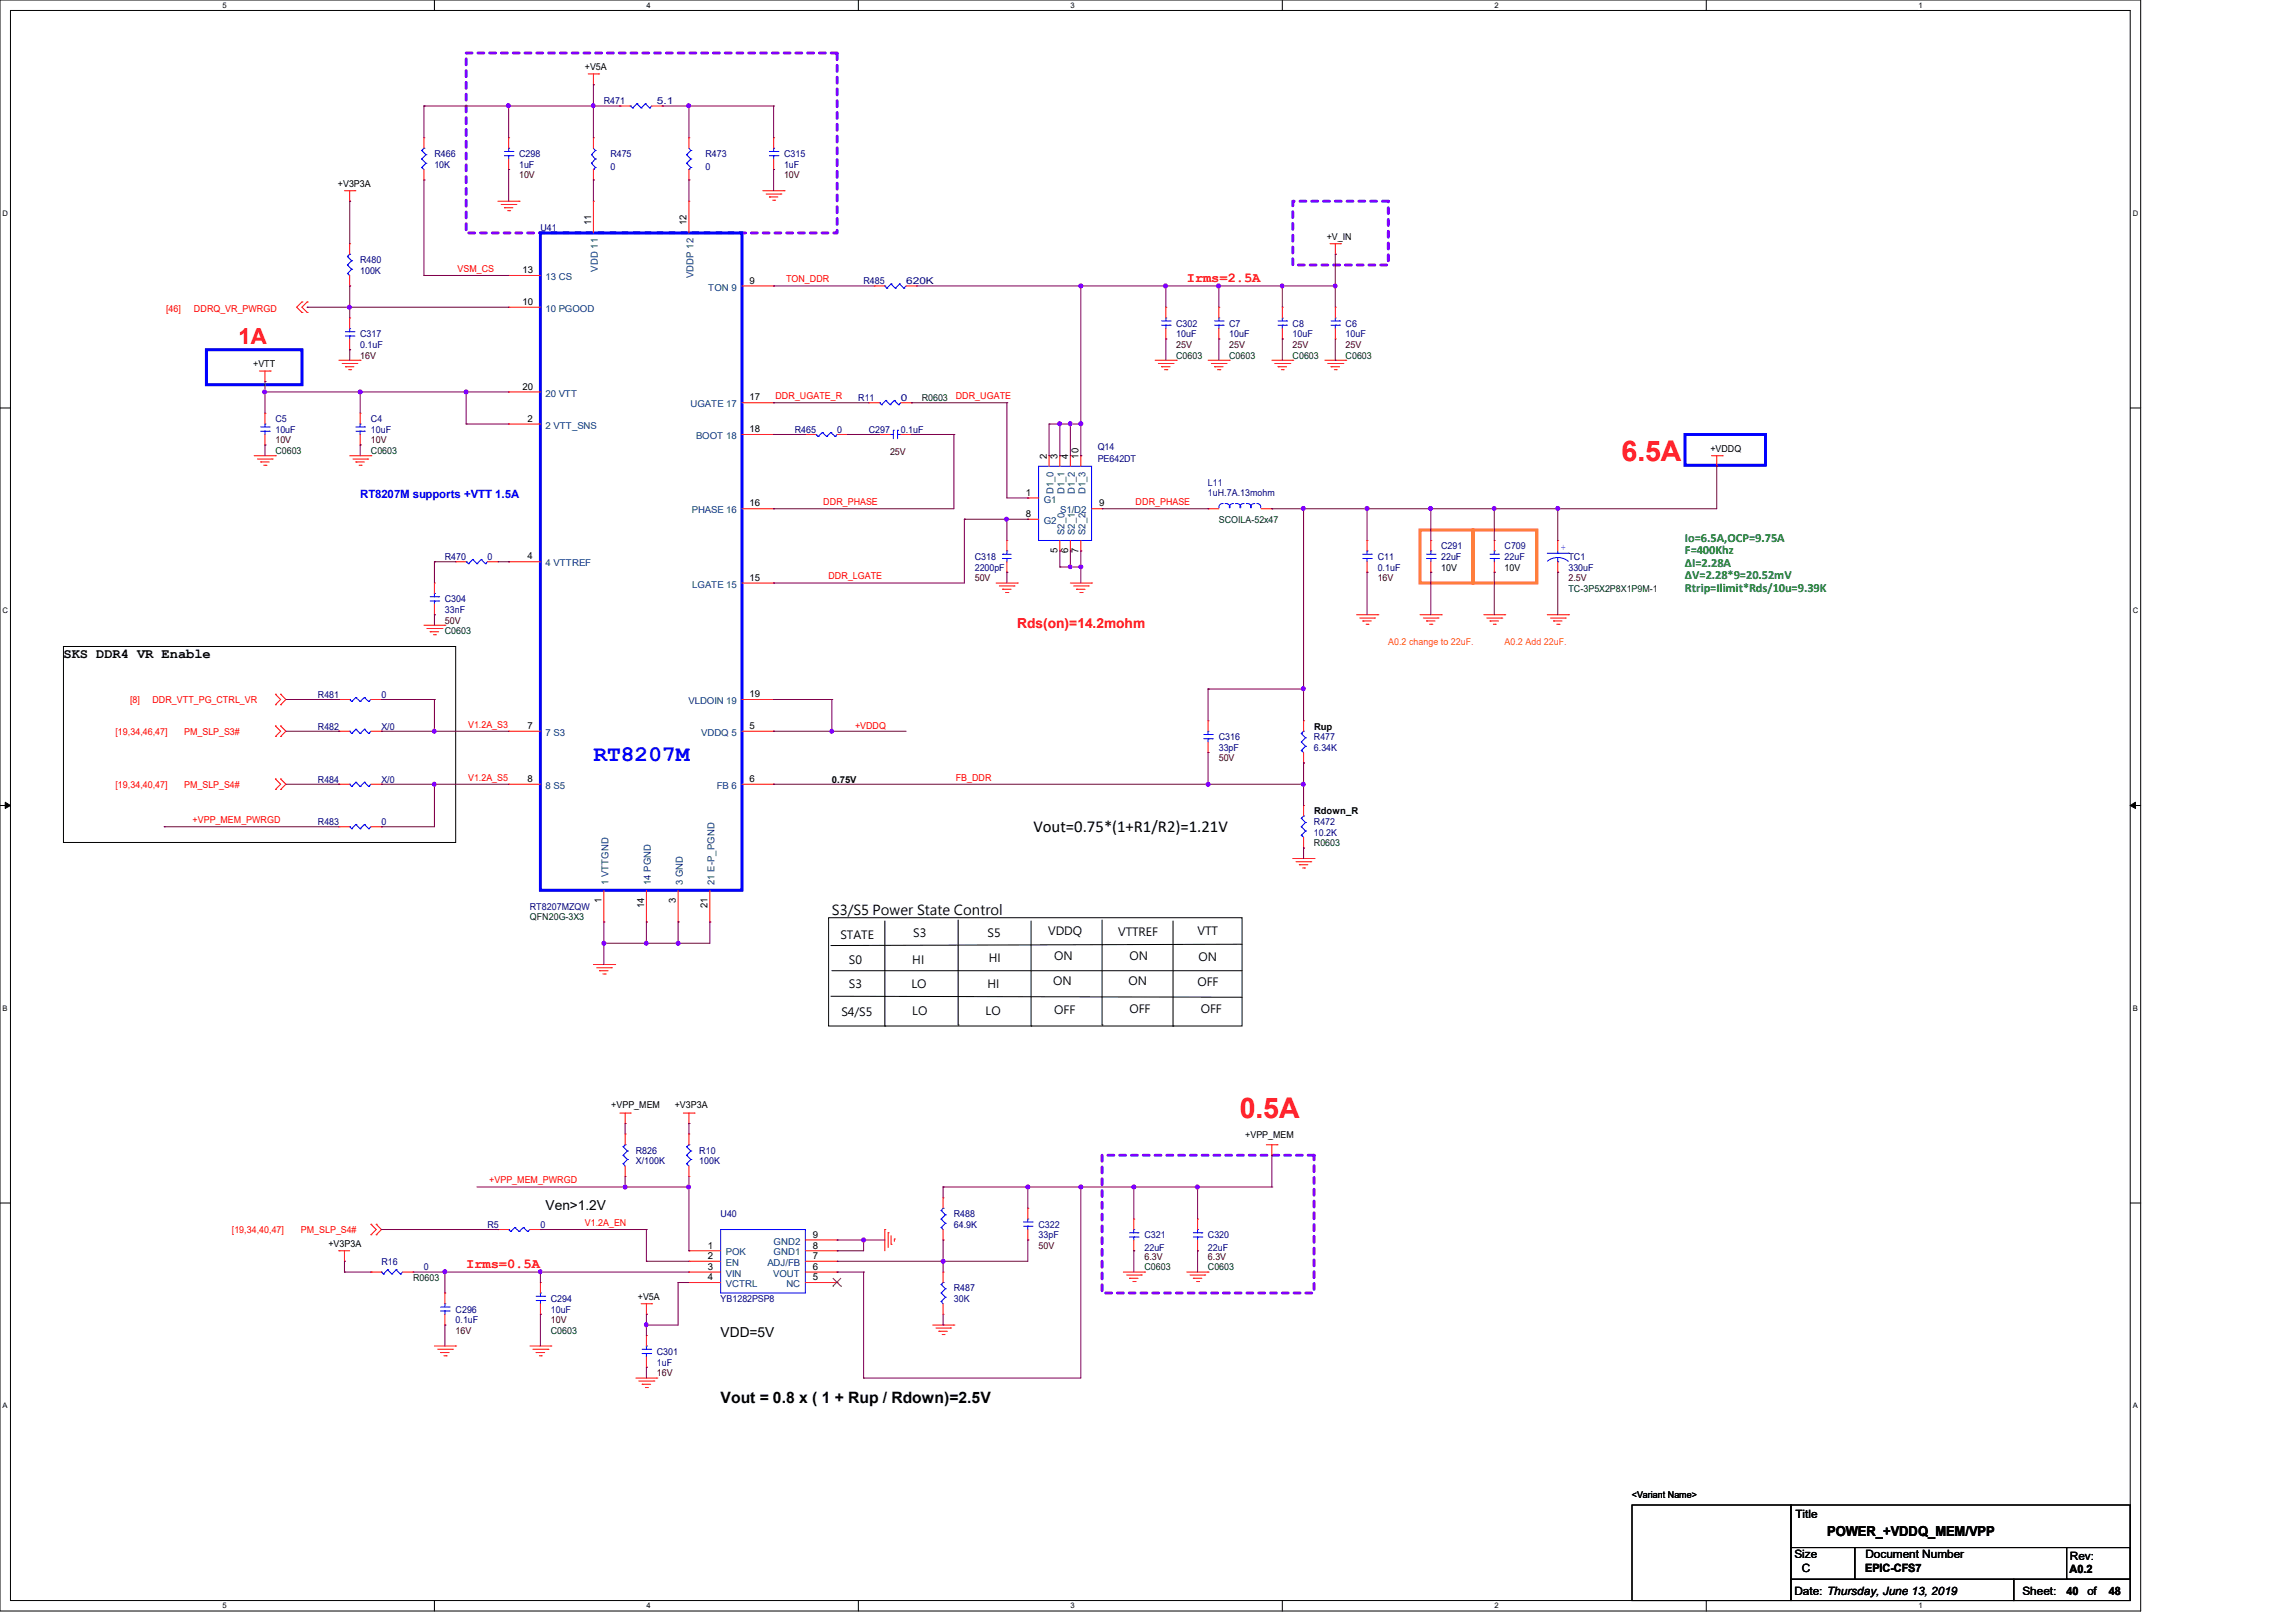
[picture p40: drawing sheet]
<svg xmlns="http://www.w3.org/2000/svg" width="297mm" height="210mm" viewBox="0 0 297 210" stroke-linecap="round" stroke-linejoin="round" font-family="sans-serif">
<defs><g id="words">
<g font-size="3.7" fill="#f00">
<text x="209.8" y="59.6">6.5A</text>
<text x="160.4" y="144.7">0.5A</text>
</g>
<text font-size="2.9" fill="#f00" x="30.9" y="44.5">1A</text>
<text font-size="2.9" fill="#00f" x="76.8" y="98.4">RT8207M</text>
<text font-size="2.2" x="133.7" y="107.7">Vout=0.75*(1+R1/R2)=1.21V</text>
<text font-size="2" x="93.3" y="181.6">Vout = 0.8 x ( 1 + Rup / Rdown)=2.5V</text>
<g font-size="1.8" fill="#f00">
<text x="153.6" y="36.5">Irms=2.5A</text>
<text x="131.7" y="81.2">Rds(on)=14.2mohm</text>
<text x="60.3" y="164">Irms=0.5A</text>
</g>
<g font-size="1.8">
<text x="8.2" y="85.2">SKS DDR4 VR Enable</text>
<text x="107.7" y="118.4">S3/S5 Power State Control</text>
<text x="70.6" y="156.6">Ven&gt;1.2V</text>
<text x="93.3" y="173.1">VDD=5V</text>
<text x="236.4" y="198.7">POWER_+VDDQ_MEM/VPP</text>
</g>
<g font-size="1.6" fill="#008000">
<text x="218.1" y="70.1">Io=6.5A,OCP=9.75A</text>
<text x="218.1" y="71.7">F=400Khz</text>
<text x="218.1" y="73.3">ΔI=2.28A</text>
<text x="218.1" y="74.9">ΔV=2.28*9=20.52mV</text>
<text x="218.1" y="76.5">Rtrip=Ilimit*Rds/10u=9.39K</text>
</g>
<text font-size="1.5" fill="#00f" x="46.6" y="64.4">RT8207M supports +VTT 1.5A</text>
<g font-size="1.5">
<text x="108.8" y="121.5">STATE</text>
<text x="109.9" y="124.8">S0</text>
<text x="118.1" y="124.8">HI</text>
<text x="118.2" y="121.2">S3</text>
<text x="127.8" y="121.2">S5</text>
<text x="128" y="124.5">HI</text>
<text x="135.6" y="120.9">VDDQ</text>
<text x="136.4" y="124.2">ON</text>
<text x="144.7" y="121.1">VTTREF</text>
<text x="146.2" y="124.2">ON</text>
<text x="155" y="120.9">VTT</text>
<text x="155.1" y="124.4">ON</text>
<text x="108.9" y="131.5">S4/S5</text>
<text x="109.9" y="127.8">S3</text>
<text x="117.9" y="127.8">LO</text>
<text x="118.1" y="131.4">LO</text>
<text x="127.5" y="131.4">LO</text>
<text x="127.8" y="127.8">HI</text>
<text x="136.3" y="127.5">ON</text>
<text x="136.4" y="131.2">OFF</text>
<text x="146" y="127.5">ON</text>
<text x="146.2" y="131.1">OFF</text>
<text x="155" y="127.6">OFF</text>
<text x="155.4" y="131.1">OFF</text>
<text x="232.3" y="196.4">Title</text>
<text x="232.2" y="201.6">Size</text>
<text x="233.2" y="203.4">C</text>
<text x="241.4" y="203.4">EPIC-CFS7</text>
<text x="241.4" y="201.6">Document Number</text>
<text x="267.8" y="203.5">A0.2</text>
<text x="267.9" y="201.8">Rev:</text>
<text x="232.2" y="206.4">Date: Thursday, June 13, 2019</text>
<text x="261.7" y="206.4">Sheet:</text>
<text x="267.4" y="206.4">40</text>
<text x="270.2" y="206.4">of</text>
<text x="272.9" y="206.4">48</text>
</g>
<g font-size="1.2">
<text x="75.7" y="9.1">+V5A</text>
<text x="43.7" y="24.2">+V3P3A</text>
<text x="76.5" y="29.2" transform="rotate(-90 76.5 29.2)">11</text>
<text x="88.9" y="29.2" transform="rotate(-90 88.9 29.2)">12</text>
<text x="67.6" y="35.3">13</text>
<text x="171.7" y="31">+V_IN</text>
<text x="67.6" y="39.5">10</text>
<text x="97" y="36.7">9</text>
<text x="32.8" y="47.5">+VTT</text>
<text x="67.6" y="50.4">20</text>
<text x="97" y="51.8">17</text>
<text x="68.3" y="54.6">2</text>
<text x="97" y="55.9">18</text>
<text x="135.5" y="59.4" transform="rotate(-90 135.5 59.4)">2</text>
<text x="136.9" y="59.4" transform="rotate(-90 136.9 59.4)">3</text>
<text x="138.2" y="59.4" transform="rotate(-90 138.2 59.4)">4</text>
<text x="139.6" y="59.4" transform="rotate(-90 139.6 59.4)">10</text>
<text x="221.3" y="58.5">+VDDQ</text>
<text x="97" y="65.5">16</text>
<text x="132.8" y="64.1">1</text>
<text x="142.2" y="65.5">9</text>
<text x="132.8" y="66.9">8</text>
<text x="136.9" y="71.6" transform="rotate(-90 136.9 71.6)">5</text>
<text x="138.2" y="71.6" transform="rotate(-90 138.2 71.6)">6</text>
<text x="139.6" y="71.6" transform="rotate(-90 139.6 71.6)">7</text>
<text x="68.3" y="72.4">4</text>
<text x="97" y="75.1">15</text>
<text x="186.5" y="73.8">10V</text>
<text x="194.7" y="73.8">10V</text>
<text x="68.3" y="94.3">7</text>
<text x="97" y="94.3">5</text>
<text x="97" y="90.2">19</text>
<text x="170" y="94.4">Rup</text>
<text x="68.3" y="101.2">8</text>
<text x="97" y="101.2">6</text>
<text x="107.7" y="101.3">0.75V</text>
<text x="170" y="105.4">Rdown_R</text>
<text x="77.8" y="116.8" transform="rotate(-90 77.8 116.8)">1</text>
<text x="83.4" y="117.5" transform="rotate(-90 83.4 117.5)">14</text>
<text x="87.5" y="116.8" transform="rotate(-90 87.5 116.8)">3</text>
<text x="91.6" y="117.5" transform="rotate(-90 91.6 117.5)">21</text>
<text x="79.1" y="143.3">+VPP_MEM</text>
<text x="87.3" y="143.3">+V3P3A</text>
<text x="161.1" y="147.2">+VPP_MEM</text>
<text x="42.5" y="161.3">+V3P3A</text>
<text x="91.6" y="161.5">1</text>
<text x="105.2" y="160.1">9</text>
<text x="105.2" y="161.5">8</text>
<text x="91.6" y="162.9">2</text>
<text x="91.6" y="164.3">3</text>
<text x="91.6" y="165.7">4</text>
<text x="105.2" y="162.9">7</text>
<text x="105.2" y="164.3">6</text>
<text x="105.2" y="165.7">5</text>
<text x="82.5" y="168.2">+V5A</text>
<text x="211.2" y="193.8">&lt;Variant Name&gt;</text>
</g>
<g font-size="1.2" fill="#000080">
<text x="78.1" y="13.5">R471</text>
<text x="85" y="13.5">5.1</text>
<text x="56.2" y="20.3">R466</text>
<text x="56.2" y="21.7">10K</text>
<text x="67.2" y="20.3">C298</text>
<text x="67.2" y="21.7">1uF</text>
<text x="79" y="20.3">R475</text>
<text x="79" y="22">0</text>
<text x="91.3" y="20.3">R473</text>
<text x="91.3" y="22">0</text>
<text x="101.5" y="20.3">C315</text>
<text x="101.5" y="21.7">1uF</text>
<text x="69.9" y="29.9">U41</text>
<text x="46.6" y="34">R480</text>
<text x="46.6" y="35.4">100K</text>
<text x="111.7" y="36.8">R485</text>
<text x="117.3" y="36.8">620K</text>
<text x="46.6" y="43.6">C317</text>
<text x="46.6" y="45">0.1uF</text>
<text x="152.2" y="42.3">C302</text>
<text x="152.2" y="43.6">10uF</text>
<text x="159.1" y="42.3">C7</text>
<text x="159.1" y="43.6">10uF</text>
<text x="167.3" y="42.3">C8</text>
<text x="167.3" y="43.6">10uF</text>
<text x="174.1" y="42.3">C6</text>
<text x="174.1" y="43.6">10uF</text>
<text x="111.1" y="51.9">R11</text>
<text x="116.6" y="51.9">0</text>
<text x="35.6" y="54.6">C5</text>
<text x="35.6" y="56">10uF</text>
<text x="48" y="54.6">C4</text>
<text x="48" y="56">10uF</text>
<text x="102.9" y="56">R465</text>
<text x="108.3" y="56">0</text>
<text x="112.4" y="56">C297</text>
<text x="116.6" y="56">0.1uF</text>
<text x="142.1" y="58.2">Q14</text>
<text x="142.1" y="59.8">PE642DT</text>
<text x="156.3" y="62.9">L11</text>
<text x="156.3" y="64.2">1uH.7A.13mohm</text>
<text x="186.5" y="71.1">C291</text>
<text x="194.7" y="71.1">C709</text>
<text x="57.6" y="72.4">R470</text>
<text x="57.6" y="77.9">C304</text>
<text x="63.1" y="72.4">0</text>
<text x="126.1" y="72.4">C318</text>
<text x="126.1" y="73.8">2200pF</text>
<text x="178.3" y="72.4">C11</text>
<text x="178.3" y="73.8">0.1uF</text>
<text x="186.5" y="72.4">22uF</text>
<text x="194.7" y="72.4">22uF</text>
<text x="203" y="72.4">TC1</text>
<text x="203" y="73.8">330uF</text>
<text x="57.6" y="79.3">33nF</text>
<text x="41.1" y="90.3">R481</text>
<text x="41.1" y="94.4">R482</text>
<text x="49.4" y="90.3">0</text>
<text x="49.4" y="94.4">X/0</text>
<text x="157.7" y="95.8">C316</text>
<text x="170" y="95.8">R477</text>
<text x="41.1" y="101.3">R484</text>
<text x="49.4" y="101.3">X/0</text>
<text x="157.7" y="97.2">33pF</text>
<text x="170" y="97.2">6.34K</text>
<text x="41.1" y="106.7">R483</text>
<text x="49.4" y="106.7">0</text>
<text x="170" y="106.7">R472</text>
<text x="170" y="108.1">10.2K</text>
<text x="68.6" y="117.7">RT8207MZQW</text>
<text x="82.3" y="149.3">R826</text>
<text x="90.5" y="149.3">R10</text>
<text x="82.3" y="150.6">X/100K</text>
<text x="90.5" y="150.6">100K</text>
<text x="63.1" y="158.9">R5</text>
<text x="69.9" y="158.9">0</text>
<text x="93.3" y="157.5">U40</text>
<text x="123.4" y="157.5">R488</text>
<text x="123.4" y="158.9">64.9K</text>
<text x="134.4" y="158.9">C322</text>
<text x="134.4" y="160.2">33pF</text>
<text x="148.1" y="160.2">C321</text>
<text x="148.1" y="161.9">22uF</text>
<text x="156.3" y="160.2">C320</text>
<text x="156.3" y="161.9">22uF</text>
<text x="49.4" y="163.7">R16</text>
<text x="54.9" y="164.3">0</text>
<text x="123.4" y="167.1">R487</text>
<text x="59" y="169.8">C296</text>
<text x="59" y="171.2">0.1uF</text>
<text x="71.3" y="168.4">C294</text>
<text x="71.3" y="169.8">10uF</text>
<text x="93.3" y="168.4">YB1282PSP8</text>
<text x="123.4" y="168.4">30K</text>
<text x="85" y="175.3">C301</text>
<text x="85" y="176.7">1uF</text>
</g>
<g font-size="1.2" fill="#400000">
<text x="67.2" y="23.1">10V</text>
<text x="101.5" y="23.1">10V</text>
<text x="46.6" y="46.4">16V</text>
<text x="152.2" y="45">25V</text>
<text x="159.1" y="45">25V</text>
<text x="167.3" y="45">25V</text>
<text x="174.1" y="45">25V</text>
<text x="35.6" y="57.4">10V</text>
<text x="48" y="57.4">10V</text>
<text x="115.2" y="58.9">25V</text>
<text x="126.1" y="75.2">50V</text>
<text x="178.3" y="75.2">16V</text>
<text x="203" y="75.2">2.5V</text>
<text x="57.6" y="80.7">50V</text>
<text x="157.7" y="98.5">50V</text>
<text x="134.4" y="161.6">50V</text>
<text x="148.1" y="163">6.3V</text>
<text x="156.3" y="163">6.3V</text>
<text x="59" y="172.6">16V</text>
<text x="71.3" y="171.2">10V</text>
<text x="85" y="178.1">16V</text>
</g>
<g font-size="1.2" fill="#f00">
<text x="59.2" y="35.2">VSM_CS</text>
<text x="21.5" y="40.3">[46]</text>
<text x="25.1" y="40.3">DDRQ_VR_PWRGD</text>
<text x="101.7" y="36.5">TON_DDR</text>
<text x="100.4" y="51.6">DDR_UGATE_R</text>
<text x="123.7" y="51.6">DDR_UGATE</text>
<text x="106.5" y="65.4">DDR_PHASE</text>
<text x="147" y="65.4">DDR_PHASE</text>
<text x="107.2" y="75">DDR_LGATE</text>
<text x="14.9" y="95.1">[19,34,46,47]</text>
<text x="16.8" y="91">[8]</text>
<text x="19.7" y="91">DDR_VTT_PG_CTRL_VR</text>
<text x="23.8" y="95.1">PM_SLP_S3#</text>
<text x="60.6" y="94.1">V1.2A_S3</text>
<text x="110.6" y="94.4">+VDDQ</text>
<text x="14.9" y="101.9">[19,34,40,47]</text>
<text x="23.8" y="101.9">PM_SLP_S4#</text>
<text x="60.6" y="101">V1.2A_S5</text>
<text x="123.7" y="101">FB_DDR</text>
<text x="24.9" y="106.5">+VPP_MEM_PWRGD</text>
<text x="63.3" y="153.1">+VPP_MEM_PWRGD</text>
<text x="30" y="159.6">[19,34,40,47]</text>
<text x="38.9" y="159.6">PM_SLP_S4#</text>
<text x="75.7" y="158.6">V1.2A_EN</text>
</g>
<g font-size="1.2" fill="#004080">
<text x="77.4" y="35.1" transform="rotate(-90 77.4 35.1)">VDD 11</text>
<text x="89.7" y="36" transform="rotate(-90 89.7 36)">VDDP 12</text>
<text x="70.6" y="40.3">10 PGOOD</text>
<text x="70.6" y="36.2">13 CS</text>
<text x="91.6" y="37.6">TON 9</text>
<text x="70.6" y="51.3">20 VTT</text>
<text x="89.4" y="52.7">UGATE 17</text>
<text x="70.6" y="55.5">2 VTT_SNS</text>
<text x="90.1" y="56.8">BOOT 18</text>
<text x="135.1" y="65">G1</text>
<text x="136.3" y="63.9" transform="rotate(-90 136.3 63.9)">D1_0</text>
<text x="137.7" y="63.9" transform="rotate(-90 137.7 63.9)">D1_1</text>
<text x="139.1" y="63.9" transform="rotate(-90 139.1 63.9)">D1_2</text>
<text x="140.5" y="63.9" transform="rotate(-90 140.5 63.9)">D1_3</text>
<text x="89.5" y="66.4">PHASE 16</text>
<text x="135.1" y="67.8">G2</text>
<text x="137.2" y="66.4">S1/D2</text>
<text x="137.7" y="69.3" transform="rotate(-90 137.7 69.3)">S2_0</text>
<text x="139.1" y="69.3" transform="rotate(-90 139.1 69.3)">S2_1</text>
<text x="140.5" y="69.3" transform="rotate(-90 140.5 69.3)">S2_2</text>
<text x="70.6" y="73.3">4 VTTREF</text>
<text x="89.6" y="76">LGATE 15</text>
<text x="70.6" y="95.2">7 S3</text>
<text x="89.1" y="91.1">VLDOIN 19</text>
<text x="90.8" y="95.2">VDDQ 5</text>
<text x="70.6" y="102.1">8 S5</text>
<text x="92.7" y="102.1">FB 6</text>
<text x="78.7" y="114.5" transform="rotate(-90 78.7 114.5)">1 VTTGND</text>
<text x="84.2" y="114.5" transform="rotate(-90 84.2 114.5)">14 PGND</text>
<text x="88.3" y="114.5" transform="rotate(-90 88.3 114.5)">3 GND</text>
<text x="92.5" y="114.5" transform="rotate(-90 92.5 114.5)">21 E-P_PGND</text>
<text x="100.1" y="161">GND2</text>
<text x="93.9" y="162.4">POK</text>
<text x="93.9" y="163.8">EN</text>
<text x="93.9" y="165.2">VIN</text>
<text x="93.9" y="166.5">VCTRL</text>
<text x="99.3" y="163.8">ADJ/FB</text>
<text x="100.1" y="165.2">VOUT</text>
<text x="100.1" y="162.4">GND1</text>
<text x="101.8" y="166.5">NC</text>
</g>
<g font-size="1.2" fill="#004000">
<text x="152.2" y="46.4">C0603</text>
<text x="159.1" y="46.4">C0603</text>
<text x="167.3" y="46.4">C0603</text>
<text x="174.1" y="46.4">C0603</text>
<text x="119.3" y="51.9">R0603</text>
<text x="35.6" y="58.7">C0603</text>
<text x="48" y="58.7">C0603</text>
<text x="157.7" y="67.6">SCOILA-52x47</text>
<text x="203" y="76.6">TC-3P5X2P8X1P9M-1</text>
<text x="57.6" y="82">C0603</text>
<text x="170" y="109.5">R0603</text>
<text x="68.6" y="119.1">QFN20G-3X3</text>
<text x="53.5" y="165.7">R0603</text>
<text x="148.1" y="164.3">C0603</text>
<text x="156.3" y="164.3">C0603</text>
<text x="71.3" y="172.6">C0603</text>
</g>
<text font-size="1.2" fill="#00f" x="202" y="71.2">+</text>
<g font-size="1.2" fill="#ff8000">
<text x="179.6" y="83.4">A0.2 change to 22uF.</text>
<text x="194.7" y="83.4">A0.2 Add 22uF.</text>
</g>
<g font-size="1">
<text x="28.8" y="1">5</text>
<text x="83.7" y="1">4</text>
<text x="138.5" y="1">3</text>
<text x="193.4" y="1">2</text>
<text x="248.3" y="1">1</text>
<text x=".3" y="27.9">D</text>
<text x="276" y="27.9">D</text>
<text x=".3" y="79.4">C</text>
<text x="276" y="79.4">C</text>
<text x=".3" y="130.8">B</text>
<text x="276" y="130.8">B</text>
<text x=".3" y="182.2">A</text>
<text x="276" y="182.2">A</text>
<text x="28.8" y="208.1">5</text>
<text x="83.7" y="208.1">4</text>
<text x="138.5" y="208.1">3</text>
<text x="193.4" y="208.1">2</text>
<text x="248.3" y="208.1">1</text>
</g>
</g></defs>
<path d="M0 0h277v208.4h-277zM1.4 1.4h274.3v205.7h-274.3z" fill="none" stroke="#000" stroke-width=".13"/>
<g fill="#fff">
<path d="M28.8 .1h.5v1.1h-.5z"/>
<path d="M28.8 207.2h.5v1.1h-.5z"/>
</g>
<path d="M56.2 0v1.4M56.2 207.1v1.3" fill="none" stroke="#000" stroke-width=".13"/>
<g fill="#fff">
<path d="M83.7 .1h.5v1.1h-.5z"/>
<path d="M83.7 207.2h.5v1.1h-.5z"/>
</g>
<path d="M111.1 0v1.4M111.1 207.1v1.3" fill="none" stroke="#000" stroke-width=".13"/>
<g fill="#fff">
<path d="M138.5 .1h.6v1.1h-.6z"/>
<path d="M138.5 207.2h.6v1.1h-.6z"/>
</g>
<path d="M165.9 0v1.4M165.9 207.1v1.3" fill="none" stroke="#000" stroke-width=".13"/>
<g fill="#fff">
<path d="M193.4 .1h.5v1.1h-.5z"/>
<path d="M193.4 207.2h.5v1.1h-.5z"/>
</g>
<path d="M220.8 0v1.4M220.8 207.1v1.3" fill="none" stroke="#000" stroke-width=".13"/>
<g fill="#fff">
<path d="M248.2 .1h.6v1.1h-.6z"/>
<path d="M248.2 207.2h.6v1.1h-.6z"/>
<path d="M.3 27.1h.8v1.1h-.8z"/>
<path d="M276 27.1h.7v1.1h-.7z"/>
<path d="M.3 78.5h.8v1.1h-.8z"/>
<path d="M276 78.5h.7v1.1h-.7z"/>
</g>
<path d="M0 52.8h1.4M275.7 52.8h1.3" fill="none" stroke="#000" stroke-width=".13"/>
<g fill="#fff">
<path d="M.3 129.9h.7v1.1h-.7z"/>
<path d="M276 129.9h.6v1.1h-.6z"/>
</g>
<path d="M0 104.2h1.4M275.7 104.2h1.3" fill="none" stroke="#000" stroke-width=".13"/>
<path d="M.7 103.8l.7 .4-.7 .4zM275.7 104.2l.7-.4v.8z" fill="#000" stroke="#000" stroke-width=".13"/>
<g fill="#fff">
<path d="M.3 181.4h.7v1.1h-.7z"/>
<path d="M276 181.4h.6v1.1h-.6z"/>
</g>
<g fill="none" stroke="#000" stroke-width=".13">
<path d="M8.2 83.7h50.8v25.3h-50.8zM107.2 118.7h53.5v14.1h-53.5zM114.5 119.2v13.6M124 119v13.6M133.4 119.2v13.6M142.6 119v13.6M151.8 119.2v13.6M107.5 128.9l53.1 .1M107.7 125.6h52.9M114.5 132.8h.1M124 132.6h.1M133.4 132.8h.1"/>
<path d="M142.6 132.6h.1M151.8 132.8h.1M160.6 122.2h.1M160.6 125.6h.1M160.6 129h.1M160.6 122.2l-53.1 .1M0 155.7h1.4M275.7 155.7h1.3M211.2 194.7h20.6v12.4h-20.6zM231.8 194.7h43.9v5.5h-43.9zM231.8 200.2h8.2v4.1h-8.2zM231.8 204.3h28.8v2.8h-28.8z"/>
<path d="M240 200.2h35.7v4.1h-35.7zM260.6 204.3h15.1v2.8h-15.1zM267.5 200.2h8.2v4.1h-8.2z"/>
</g>
<path d="M69.9 30.1h26.1v85.1h-26.1zM26.7 45.3h12.4v4.5h-12.4zM218.1 56.2h10.4v4h-10.4z" fill="none" stroke="#00f" stroke-width=".38"/>
<path d="M60.3 6.9h48v23.2h-48zM167.3 26h12.4v8.3h-12.4zM142.6 149.5h27.5v17.8h-27.5z" fill="none" stroke="#8000ff" stroke-width=".38" stroke-dasharray=".8 .8"/>
<path d="M183.8 68.6h6.8v6.8h-6.8zM190.6 68.6h8.3v6.8h-8.3z" fill="none" stroke="#ff8000" stroke-width=".38"/>
<g fill="none" stroke="#f00" stroke-width=".13">
<path d="M54.9 17.8h.1M54.9 17.8v1.4M65.8 17.8h.1M65.8 17.8v1.4M76.1 9.6h1.4M76.8 11h.1M76.8 17.8h.1M76.8 9.6v1.4M76.8 17.8v1.4M77.5 9.6h.1M80.2 13.7h.1M80.2 13.7h1.4"/>
<path d="M84.3 13.7h1.4M85.7 13.7h.1M89.2 17.8h.1M89.2 17.8v1.4M100.1 17.8h.1M100.1 17.8v1.4M39.1 39.1h.1M39.1 39.1l-.7 .7 .7 .6M39.8 39.1h.1M39.8 39.1l-.7 .7 .7 .6M44.6 24.7h1.3M45.3 26h.1"/>
<path d="M45.3 37h.1M45.3 31.5h.1M45.3 24.7v1.3M45.3 31.5v1.4M45.3 35.6v1.4M45.9 24.7h.1M54.9 23.3h.1M54.9 21.9v1.4M64.4 26h2.8M64.9 26.5h1.9M65.3 26.9h.1M65.3 26.9h1.1"/>
<path d="M65.7 27.3h.3M65.8 21.9h.1M65.8 39.8h.1M65.8 35.6h.1M65.8 20.6v1.3M65.8 39.8h4.1M65.8 35.6h4.1M66 27.3h.1M66.8 26.5h.1M67.2 26h.1M76.8 23.3h.1M76.8 26h.1"/>
<path d="M76.8 21.9v1.4M76.8 26v4.1M89.2 23.3h.1M89.2 26h.1M89.2 21.9v1.4M89.2 26v4.1M96 37h4.1M98.7 24.7h2.8M99.1 25.1h1.9M99.6 25.5h.1M99.6 25.5h1.1M100 25.9h.2"/>
<path d="M100.1 21.9h.1M100.1 37h.1M100.1 20.6v1.3M100.2 25.9h.1M101 25.1h.1M101.5 24.7h.1M113.2 37h.1M113.2 37h1.3M117.3 37h1.3M118.6 37h.1M150.9 39.8h.1M150.9 39.8v1.3"/>
<path d="M157.7 39.8h.1M157.7 39.8v1.3M165.9 39.8h.1M165.9 39.8v1.3M172.1 31.5h1.4M172.8 32.9h.1M172.8 39.8h.1M172.8 31.5v1.4M172.8 39.8v1.3M173.5 31.5h.1M32.9 59h2.7M33.3 59.4h1.9"/>
<path d="M33.6 48h1.4M33.7 59.8h.1M33.7 59.8h1.1M34.3 49.4h.1M34.3 57.6h.1M34.3 53.5h.1M34.3 48v1.4M34.3 53.5v1.4M34.3 56.2v1.4M35 48h.1M35.2 59.4h.1M35.6 59h.1"/>
<path d="M39.1 40.4h.1M39.8 40.4h.1M43.9 46.6h2.7M44.3 47h1.9M44.7 47.5h.1M44.7 47.5h1.1M45.1 47.8h.3M45.3 45.3h.1M45.3 41.1h.1M45.3 59h2.7M45.3 41.1v1.4M45.3 43.9v1.4"/>
<path d="M45.4 47.8h.1M45.7 59.4h1.9M46.1 59.8h.1M46.1 59.8h1.1M46.2 47h.1M46.6 46.6h.1M46.6 57.6h.1M46.6 53.5h.1M46.6 53.5v1.4M46.6 56.2v1.4M47.6 59.4h.1M48 59h.1"/>
<path d="M65.8 54.9h.1M65.8 50.7h.1M65.8 54.9h4.1M65.8 50.7h4.1M96 56.2h4.1M96 52.1h4.1M100.1 56.2h.1M100.1 52.1h.1M104.2 56.2h.1M104.2 56.2h1.4M108.3 56.2h1.4M109.7 56.2h.1"/>
<path d="M112.4 52.1h.1M112.4 52.1h1.4M113.8 56.2h.1M113.8 56.2h1.4M116.6 56.2h1.3M116.6 52.1h1.3M117.9 56.2h.1M117.9 52.1h.1M135.8 59h.1M135.8 59v1.3M137.2 59h.1M137.2 59v1.3"/>
<path d="M138.5 59h.1M138.5 59v1.3M139.9 59h.1M139.9 59v1.3M149.5 46.6h2.7M149.9 47h1.9M150.3 47.5h.1M150.3 47.5h1.1M150.7 47.8h.3M150.9 43.9h.1M150.9 42.5v1.4M151 47.8h.1"/>
<path d="M151.8 47h.1M152.2 46.6h.1M156.3 46.6h2.8M156.8 47h1.9M157.2 47.5h.1M157.2 47.5h1.1M157.6 47.8h.3M157.7 43.9h.1M157.7 42.5v1.4M157.9 47.8h.1M158.7 47h.1M159.1 46.6h.1"/>
<path d="M164.6 46.6h2.7M165 47h1.9M165.4 47.5h.1M165.4 47.5h1.1M165.8 47.8h.3M165.9 43.9h.1M165.9 42.5v1.4M166.1 47.8h.1M166.9 47h.1M167.3 46.6h.1M171.4 46.6h2.8M171.8 47h2"/>
<path d="M172.3 47.5h.1M172.3 47.5h1.1M172.7 47.8h.2M172.8 43.9h.1M172.8 42.5v1.4M172.9 47.8h.1M173.8 47h.1M174.2 46.6h.1M221.5 59h1.4M222.2 59v1.3M222.9 59h.1M34.1 60.2h.3"/>
<path d="M34.4 60.2h.1M46.5 60.2h.2M46.7 60.2h.1M56.2 79.5h.1M56.2 75.4h.1M56.2 75.4v1.4M56.2 78.1v1.4M59 72.7h.1M59 72.7h1.3M63.1 72.7h1.3M64.4 72.7h.1M65.8 72.7h.1"/>
<path d="M65.8 72.7h4.1M96 75.4h4.1M96 65.8h4.1M100.1 65.8h.1M100.1 75.4h.1M128.9 75.4h2.8M129.3 75.8h1.9M129.8 76.2h.1M129.8 76.2h1.1M130.1 76.7h.3M130.3 74h.1M130.3 69.9h.1"/>
<path d="M130.3 69.9v1.4M130.3 72.7v1.3M130.4 76.7h.1M131.2 75.8h.1M131.7 75.4h.1M133 64.4h.1M133 67.2h.1M133 64.4h1.4M133 67.2h1.4M137.2 71.3h.1M137.2 69.9v1.4M138.5 71.3h.1"/>
<path d="M138.5 75.4h2.8M138.5 69.9v1.4M138.9 75.8h1.9M139.3 76.2h.1M139.3 76.2h1.1M139.7 76.7h.3M139.9 71.3h.1M139.9 69.9v1.4M140 76.7h.1M140.8 75.8h.1M141.3 75.4h.1M141.3 65.8h1.3"/>
<path d="M142.6 65.8h.1M156.3 65.8h.1M156.3 65.8h1.4M163.2 65.8h1.4M164.6 65.8h.1M175.6 79.5h2.7M176 80h1.9M176.9 74h.1M176.9 69.9h.1M176.9 69.9v1.4M176.9 72.7v1.3M177.9 80h.1"/>
<path d="M178.3 79.5h.1M183.8 79.5h2.7M184.2 80h1.9M185.2 74h.1M185.2 69.9h.1M185.2 69.9v1.4M185.2 72.7v1.3M186.1 80h.1M186.5 79.5h.1M192 79.5h2.7M192.4 80h2M193.4 74h.1"/>
<path d="M193.4 69.9h.1M193.4 69.9v1.4M193.4 72.7v1.3M194.4 80h.1M194.7 79.5h.1M200.2 79.5h2.8M200.7 80h1.9M201.6 69.9h.1M201.6 74h.1M201.6 69.9v1.4M201.6 72.7v1.3M202.6 80h.1"/>
<path d="M203 79.5h.1M222.2 60.3h.1M35.6 91.2h.1M35.6 89.8h.1M35.6 95.3h.1M35.6 93.9h.1M35.6 89.8l.7 .7-.7 .7M35.6 93.9l.7 .7-.7 .7M36.3 89.8h.1M36.3 91.2h.1M36.3 93.9h.1M36.3 95.3h.1"/>
<path d="M36.3 89.8l.7 .7-.7 .7M36.3 93.9l.7 .7-.7 .7M43.9 90.5h.1M43.9 94.6h.1M43.9 90.5h1.4M43.9 94.6h1.4M48 90.5h1.4M48 94.6h1.4M49.4 90.5h.1M49.4 94.6h.1M54.9 80.9h2.7M55.2 81.3h2"/>
<path d="M55.7 81.7h.1M55.7 81.7h1.1M56.1 82.1h.2M56.3 82.1h.1M57.2 81.3h.1M57.6 80.9h.1M65.8 94.6h.1M65.8 94.6h4.1M96 90.5h4.1M96 94.6h4.1M100.1 94.6h.1M100.1 90.5h.1"/>
<path d="M156.3 97.4h.1M156.3 93.3h.1M156.3 93.3v1.3M156.3 96v1.4M168.7 98.7h.1M168.7 93.3h.1M168.7 93.3v1.3M168.7 97.4v1.3M176.4 80.3h.1M176.4 80.3h1.1M176.8 80.8h.2M177 80.8h.1"/>
<path d="M184.6 80.3h.1M184.6 80.3h1.1M185 80.8h.3M185.3 80.8h.1M192.8 80.3h.1M192.8 80.3h1.1M193.3 80.8h.2M193.5 80.8h.1M201 80.3h.1M201 80.3h1.1M201.5 80.8h.3M201.8 80.8h.1"/>
<path d="M35.6 102.2h.1M35.6 100.8h.1M35.6 100.8l.7 .7-.7 .7M36.3 100.8h.1M36.3 102.2h.1M36.3 100.8l.7 .7-.7 .7M43.9 101.5h.1M43.9 107h.1M43.9 101.5h1.4M43.9 107h1.4M48 101.5h1.4M48 107h1.4"/>
<path d="M49.4 101.5h.1M49.4 107h.1M65.8 101.5h.1M65.8 101.5h4.1M78.1 119.3h.1M78.1 115.2v4.1M83.7 119.3h.1M83.7 115.2v4.1M87.8 119.3h.1M87.8 115.2v4.1M91.9 119.3h.1M91.9 115.2v4.1"/>
<path d="M96 101.5h4.1M100.1 101.5h.1M167.3 111.1h2.8M167.7 111.5h1.9M168.1 111.9h.1M168.1 111.9h1.1M168.6 112.3h.2M168.7 109.7h.1M168.7 104.2h.1M168.7 104.2v1.4M168.7 108.3v1.4M168.8 112.3h.1"/>
<path d="M169.6 111.5h.1M170.1 111.1h.1M76.8 124.8h2.7M77.2 125.2h1.9M77.6 125.6h.1M77.6 125.6h1.1M78 126h.3M78.3 126h.1M79.1 125.2h.1M79.5 124.8h.1M48 159.8h.1M48 158.4h.1"/>
<path d="M48 158.4l.7 .7-.7 .7M48.7 158.4h.1M48.7 159.8h.1M48.7 158.4l.7 .7-.7 .7M64.4 159.1h.1M64.4 159.1h1.4M68.6 159.1h1.3M69.9 159.1h.1M80.2 144h1.4M80.9 145.4h.1M80.9 152.2h.1M80.9 146.7h.1"/>
<path d="M80.9 144v1.4M80.9 146.7v1.4M80.9 150.9v1.3M81.6 144h.1M88.4 144h1.4M89.2 145.4h.1M89.2 152.2h.1M89.2 146.7h.1M89.2 144v1.4M89.2 146.7v1.4M89.2 150.9v1.3M89.8 144h.1"/>
<path d="M114.5 159.1h.1M114.5 159.1v2.7M114.9 159.5h.1M114.9 159.5v1.9M115.3 159.9v1.1M122 155h.1M122 155v1.3M122 159.1v1.3M133 156.3h.1M133 156.3v1.4M133 159.1v1.3M146.7 157.7h.1"/>
<path d="M146.7 157.7v1.4M155 157.7h.1M155 157.7v1.4M163.9 148.1h1.4M164.6 149.5h.1M164.6 148.1v1.4M165.3 148.1h.1M43.9 161.8h.1M43.9 161.8h1.4M44.6 163.2h.1M44.6 161.8v1.4M48 164.6h.1"/>
<path d="M48 164.6h1.4M52.1 164.6h1.4M53.5 164.6h.1M56.2 174.2h2.8M56.6 174.6h1.9M57 175h.1M57 175h1.1M57.4 175.4h.3M57.6 171.4h.1M57.6 167.3h.1M57.6 167.3v1.4M57.6 170.1v1.3"/>
<path d="M57.7 175.4h.1M58.5 174.6h.1M59 174.2h.1M68.6 174.2h2.7M69 174.6h1.9M69.4 175h.1M69.4 175h1.1M69.8 175.4h.3M69.9 170.1h.1M69.9 165.9h.1M69.9 165.9v1.4M69.9 168.7v1.4"/>
<path d="M70.1 175.4h.1M70.9 174.6h.1M71.3 174.2h.1M82.3 178.3h2.7M82.7 178.7h1.9M83 168.7h1.3M83.1 179.1h.1M83.1 179.1h1.1M83.5 179.5h.3M83.7 170.1h.1M83.7 176.9h.1M83.7 172.8h.1"/>
<path d="M83.7 168.7v1.4M83.7 172.8v1.4M83.7 175.6v1.3M83.8 179.5h.1M84.3 168.7h.1M84.6 178.7h.1M85 178.3h.1M89.2 161.8h.1M89.2 163.2h.1M89.2 164.6h.1M89.2 165.9h.1M89.2 164.6h4.1"/>
<path d="M89.2 161.8h4.1M89.2 163.2h4.1M89.2 165.9h4.1M104.2 164.6h4.1M104.2 161.8h4.1M104.2 163.2h4.1M104.2 165.9h4.1M104.2 160.4h4.1M108.3 160.4h.1M108.3 161.8h.1M108.3 163.2h.1M108.3 164.6h.1"/>
<path d="M108.3 165.9h.1M115.3 161h.1M115.7 160.3h.1M115.7 160.3v.3M120.7 171.4h2.7M121.1 171.8h1.9M121.5 172.3h.1M121.5 172.3h1.1M121.9 172.7h.3M122 170.1h.1M122 164.6h.1M122 160.4h.1"/>
<path d="M122 164.6v1.3M122 168.7v1.4M122.2 172.7h.1M123 171.8h.1M123.4 171.4h.1M133 160.4h.1M145.4 164.6h2.7M145.8 165h1.9M146.2 165.4h.1M146.2 165.4h1.1M146.6 165.8h.3M146.7 161.8h.1"/>
<path d="M146.7 160.4v1.4M146.9 165.8h.1M147.7 165h.1M148.1 164.6h.1M153.6 164.6h2.7M154 165h1.9M154.4 165.4h.1M154.4 165.4h1.1M154.9 165.8h.2M155 161.8h.1M155 160.4v1.4M155.1 165.8h.1"/>
<path d="M155.9 165h.1M156.3 164.6h.1"/>
</g>
<g fill="none" stroke="#00f" stroke-width=".13">
<path d="M54.6 19.5h.1M54.6 19.5l.5 .5M54.9 19.2h.1M54.9 19.2l-.3 .3M65.3 19.6h1.1M65.8 19.2h.1M65.8 19.2v.4M66.4 19.6h.1M76.8 19.2l.2 .3M77 19.5h.1M77 19.5l-.5 .5M81.6 13.7h.1"/>
<path d="M81.6 13.7l.3 .3M81.9 14h.1M82.4 13.4h.1M82.4 13.4l-.5 .6M82.4 13.4l.6 .6M83 14h.1M83.5 13.4h.1M83.5 13.4l.6 .6M83.5 13.4l-.5 .6M84.1 14h.1M84.3 13.7l-.2 .3M89.2 19.2l.2 .3"/>
<path d="M89.4 19.5h.1M89.4 19.5l-.5 .5M99.6 19.6h1.1M100.1 19.2h.1M100.1 19.2v.4M100.7 19.6h.1M45 33.2h.1M45 35.4h.1M45 34.3h.1M45 33.2l.5 .5M45 35.4l.3 .2M45 34.3l.5 .5"/>
<path d="M45.3 32.9h.1M45.3 32.9l-.3 .3M45.5 34.8h.1M45.5 33.7h.1M45.5 34.8l-.5 .6M45.5 33.7l-.5 .6M54.6 21.7h.1M54.6 20.6h.1M54.6 21.7l.3 .2M54.6 20.6l.5 .5M55.1 21.1h.1M55.1 20h.1"/>
<path d="M55.1 21.1l-.5 .6M55.1 20l-.5 .6M65.3 20.2h1.1M65.8 20.2h.1M65.8 20.2v.4M66.4 20.2h.1M76.5 20h.1M76.5 21.1h.1M76.5 21.1l.5 .6M76.5 20l.5 .6M76.8 21.9h.1M77 21.7h.1"/>
<path d="M77 20.6h.1M77 21.7l-.2 .2M77 20.6l-.5 .5M88.9 20h.1M88.9 21.1h.1M88.9 21.1l.5 .6M88.9 20l.5 .6M89.2 21.9h.1M89.4 21.7h.1M89.4 20.6h.1M89.4 21.7l-.2 .2M89.4 20.6l-.5 .5"/>
<path d="M99.6 20.2h1.1M100.1 20.2h.1M100.1 20.2v.4M100.7 20.2h.1M114.5 37h.1M114.5 37l.3 .3M114.8 37.3h.1M115.3 36.7h.1M115.3 36.7l-.5 .6M115.3 36.7l.6 .6M115.9 37.3h.1M116.4 36.7h.1"/>
<path d="M116.4 36.7l.6 .6M116.4 36.7l-.5 .6M117 37.3h.1M117.3 37l-.3 .3M33.7 55.2h1.1M33.7 55.8h1.1M34.3 54.9h.1M34.3 55.8h.1M34.3 54.9v.3M34.3 55.8v.4M34.8 55.2h.1M34.8 55.8h.1"/>
<path d="M44.7 42.9h1.1M44.7 43.5h1.1M45.3 42.5h.1M45.3 43.5h.1M45.3 42.5v.4M45.3 43.5v.4M45.8 42.9h.1M45.8 43.5h.1M46.1 55.2h1.1M46.1 55.8h1.1M46.6 54.9h.1M46.6 55.8h.1"/>
<path d="M46.6 54.9v.3M46.6 55.8v.4M47.2 55.2h.1M47.2 55.8h.1M105.6 56.2h.1M105.6 56.2l.3 .3M105.9 56.5h.1M106.4 56h.1M106.4 56l-.5 .5M106.4 56l.6 .5M107 56.5h.1M107.5 56h.1"/>
<path d="M107.5 56l.6 .5M107.5 56l-.5 .5M108.1 56.5h.1M108.3 56.2l-.2 .3M113.8 52.1h.1M113.8 52.1l.3 .3M114.1 52.4h.1M114.6 51.8h.1M114.6 51.8l-.5 .6M114.6 51.8l.6 .6M115.2 56.2h.1M115.2 52.4h.1"/>
<path d="M115.2 56.2h.4M115.6 55.7h.1M115.6 55.7v1.1M115.7 51.8h.1M115.7 51.8l.6 .6M115.7 51.8l-.5 .6M116.2 55.7h.1M116.2 56.2h.1M116.2 56.2h.4M116.2 55.7v1.1M116.3 52.4h.1M116.6 52.1l-.3 .3"/>
<path d="M150.3 41.5h1.1M150.3 42.1h1.1M150.9 41.1h.1M150.9 42.1h.1M150.9 41.1v.4M150.9 42.1v.4M151.4 41.5h.1M151.4 42.1h.1M157.2 41.5h1.1M157.2 42.1h1.1M157.7 41.1h.1M157.7 42.1h.1"/>
<path d="M157.7 41.1v.4M157.7 42.1v.4M158.3 41.5h.1M158.3 42.1h.1M165.4 41.5h1.1M165.4 42.1h1.1M165.9 41.1h.1M165.9 42.1h.1M165.9 41.1v.4M165.9 42.1v.4M166.5 41.5h.1M166.5 42.1h.1"/>
<path d="M172.3 41.5h1.1M172.3 42.1h1.1M172.8 41.1h.1M172.8 42.1h.1M172.8 41.1v.4M172.8 42.1v.4M173.4 41.5h.1M173.4 42.1h.1M55.7 77.2h1.1M55.7 77.8h1.1M56.2 76.8h.1M56.2 77.8h.1"/>
<path d="M56.2 76.8v.4M56.2 77.8v.3M56.8 77.2h.1M56.8 77.8h.1M60.3 72.7h.1M60.3 72.7l.3 .2M60.6 72.9h.1M61.2 72.4h.1M61.2 72.4l-.6 .5M61.2 72.4l.5 .5M61.7 72.9h.1M62.3 72.4h.1"/>
<path d="M62.3 72.4l.5 .5M62.3 72.4l-.6 .5M62.8 72.9h.1M63.1 72.7l-.3 .2M129.8 71.7h.1M129.8 72.3h.1M129.8 71.7h1.1M129.8 72.3h1.1M130.3 71.3h.1M130.3 72.3h.1M130.3 71.3v.4M130.3 72.3v.4"/>
<path d="M134.4 60.3h6.9v9.6h-6.9zM158.3 65.2a.5 .5 0 0 0-.6 .4v.1M158.5 65.2h.1a.5 .5 0 0 1 .6 .5M159.6 65.2a.5 .5 0 0 0-.5 .4v.1M159.9 65.2h.1a.5 .5 0 0 1 .6 .5h-.1M161 65.2a.5 .5 0 0 0-.6 .4l.1 .1M161.3 65.2a.5 .5 0 0 1 .6 .5M162.4 65.2a.5 .5 0 0 0-.6 .4l.1 .1M162.6 65.2h.1a.44 .44 0 0 1 .4 .5M176.4 71.7h1.1M176.4 72.3h1.1M176.9 71.3h.1"/>
<path d="M176.9 72.3h.1M176.9 71.3v.4M176.9 72.3v.4M177.5 71.7h.1M177.5 72.3h.1M184.6 71.7h1.1M184.6 72.3h1.1M185.2 71.3h.1M185.2 72.3h.1M185.2 71.3v.4M185.2 72.3v.4M185.7 71.7h.1"/>
<path d="M185.7 72.3h.1M192.8 71.7h1.1M192.8 72.3h1.1M193.4 71.3h.1M193.4 72.3h.1M193.4 71.3v.4M193.4 72.3v.4M193.9 71.7h.1M193.9 72.3h.1M200.2 71.6h2.8M201.6 72.7h.1M201.6 71.6h.1"/>
<path d="M201.6 72.1a2.13 2.13 0 0 0-1.3 .5M201.6 72.1a2.14 2.14 0 0 1 1.3 .5M201.6 71.3v.3M201.6 72.1v.6M203 71.6h.1M45.3 90.5h.1M45.3 94.6h.1M45.3 90.5l.2 .3M45.3 94.6l.2 .3M45.5 90.8h.1M45.5 94.9h.1M46.1 90.3h.1"/>
<path d="M46.1 94.4h.1M46.1 90.3l-.6 .5M46.1 90.3l.5 .5M46.1 94.4l-.6 .5M46.1 94.4l.5 .5M46.6 90.8h.1M46.6 94.9h.1M47.2 90.3h.1M47.2 94.4h.1M47.2 90.3l.5 .5M47.2 90.3l-.6 .5M47.2 94.4l.5 .5"/>
<path d="M47.2 94.4l-.6 .5M47.7 90.8h.1M47.7 94.9h.1M48 90.5l-.3 .3M48 94.6l-.3 .3M155.8 95h1.1M155.8 95.6h1.1M156.3 94.6h.1M156.3 95.6h.1M156.3 94.6v.4M156.3 95.6v.4M156.9 95h.1"/>
<path d="M156.9 95.6h.1M168.4 94.9h.1M168.4 97.1h.1M168.4 96h.1M168.4 94.9l.6 .6M168.4 97.1l.3 .3M168.4 96l.6 .6M168.7 94.6h.1M168.7 94.6l-.3 .3M169 96.6h.1M169 95.5h.1M169 96.6l-.6 .5"/>
<path d="M169 95.5l-.6 .5M45.3 101.5h.1M45.3 107h.1M45.3 101.5l.2 .3M45.3 107l.2 .2M45.5 101.8h.1M45.5 107.2h.1M46.1 101.2h.1M46.1 106.7h.1M46.1 101.2l-.6 .6M46.1 101.2l.5 .6M46.1 106.7l-.6 .5"/>
<path d="M46.1 106.7l.5 .5M46.6 101.8h.1M46.6 107.2h.1M47.2 101.2h.1M47.2 106.7h.1M47.2 101.2l.5 .6M47.2 101.2l-.6 .6M47.2 106.7l.5 .5M47.2 106.7l-.6 .5M47.7 101.8h.1M47.7 107.2h.1M48 101.5l-.3 .3"/>
<path d="M48 107l-.3 .2M168.4 105.9h.1M168.4 108.1h.1M168.4 107h.1M168.4 105.9l.6 .5M168.4 108.1l.3 .2M168.4 107l.6 .5M168.7 105.6h.1M168.7 105.6l-.3 .3M169 107.5h.1M169 106.4h.1M169 107.5l-.6 .6"/>
<path d="M169 106.4l-.6 .6M65.8 159.1h.1M65.8 159.1l.3 .2M66.1 159.3h.1M66.6 158.8h.1M66.6 158.8l-.5 .5M66.6 158.8l.6 .5M67.2 159.3h.1M67.7 158.8h.1M67.7 158.8l.6 .5M67.7 158.8l-.5 .5M68.3 159.3h.1"/>
<path d="M68.6 159.1l-.3 .2M80.6 148.4h.1M80.6 150.6h.1M80.6 149.5h.1M80.6 148.4l.6 .5M80.6 150.6l.3 .3M80.6 149.5l.6 .5M80.9 148.1h.1M80.9 148.1l-.3 .3M81.2 150h.1M81.2 148.9h.1M81.2 150l-.6 .6"/>
<path d="M81.2 148.9l-.6 .6M88.9 148.4h.1M88.9 150.6h.1M88.9 149.5h.1M88.9 148.4l.5 .5M88.9 150.6l.3 .3M88.9 149.5l.5 .5M89.2 148.1h.1M89.2 148.1l-.3 .3M89.4 150h.1M89.4 148.9h.1M89.4 150l-.5 .6"/>
<path d="M89.4 148.9l-.5 .6M93.3 159.1h10.9v8.2h-10.9zM121.8 156.6h.1M121.8 158.8h.1M121.8 157.7h.1M121.8 156.6l.5 .6M121.8 158.8l.2 .3M121.8 157.7l.5 .6M122 156.3h.1M122 156.3l-.2 .3M122.3 158.3h.1M122.3 157.2h.1"/>
<path d="M122.3 158.3l-.5 .5M122.3 157.2l-.5 .5M132.5 158.1h1.1M132.5 158.7h1.1M133 157.7h.1M133 158.7h.1M133 157.7v.4M133 158.7v.4M133.6 158.1h.1M133.6 158.7h.1M146.2 159.5h1.1M146.7 159.1h.1"/>
<path d="M146.7 159.1v.4M147.3 159.5h.1M154.4 159.5h1.1M155 159.1h.1M155 159.1v.4M155.5 159.5h.1M49.4 164.6h.1M49.4 164.6l.2 .2M49.6 164.8h.1M50.2 164.3h.1M50.2 164.3l-.6 .5M50.2 164.3l.5 .5"/>
<path d="M50.7 164.8h.1M51.3 164.3h.1M51.3 164.3l.5 .5M51.3 164.3l-.6 .5M51.8 164.8h.1M52.1 164.6l-.3 .2M57 169.1h1.1M57 169.6h1.1M57.6 168.7h.1M57.6 169.6h.1M57.6 168.7v.4M57.6 169.6v.5"/>
<path d="M58.1 169.1h.1M58.1 169.6h.1M69.4 167.7h1.1M69.4 168.3h1.1M69.9 167.3h.1M69.9 168.3h.1M69.9 167.3v.4M69.9 168.3v.4M70.5 167.7h.1M70.5 168.3h.1M83.1 174.6h1.1M83.1 175.1h1.1"/>
<path d="M83.7 174.2h.1M83.7 175.1h.1M83.7 174.2v.4M83.7 175.1v.5M84.2 174.6h.1M84.2 175.1h.1M121.8 166.2h.1M121.8 168.4h.1M121.8 167.3h.1M121.8 166.2l.5 .6M121.8 168.4l.2 .3M121.8 167.3l.5 .6"/>
<path d="M122 165.9h.1M122 165.9l-.2 .3M122.3 167.9h.1M122.3 166.8h.1M122.3 167.9l-.5 .5M122.3 166.8l-.5 .5M146.2 160.1h1.1M146.7 160.1h.1M146.7 160.1v.3M147.3 160.1h.1M154.4 160.1h1.1M155 160.1h.1"/>
<path d="M155 160.1v.3M155.5 160.1h.1"/>
</g>
<path d="M107.8 166.4h.1M107.8 165.4l1 1M108.8 166.4h.1M108.8 165.4l-1 1" fill="none" stroke="#804000" stroke-width=".13"/>
<g fill="none" stroke="#800040" stroke-width=".13">
<path d="M54.9 13.7h.1M54.9 13.7h25.3M54.9 13.7v4.1M65.8 13.7h.1M65.8 13.7v4.1M76.8 11h.1M76.8 13.7h.1M76.8 11v6.8M80.2 13.7h.1M85.7 13.7h.1M85.7 13.7h14.4M89.2 13.7h.1"/>
<path d="M89.2 13.7v4.1M100.1 13.7h.1M100.1 13.7v4.1M39.8 39.8h.1M39.8 39.8h26M45.3 39.8h.1M45.3 26h.1M45.3 37h.1M45.3 26v5.5M45.3 37v4.1M54.9 23.3h.1M54.9 35.6h.1"/>
<path d="M54.9 23.3v12.3M54.9 35.6h10.9M65.8 21.9h.1M65.8 21.9v4.1M76.8 23.3h.1M76.8 23.3v2.7M89.2 23.3h.1M89.2 23.3v2.7M100.1 37h.1M100.1 21.9h.1M100.1 37h13.1M100.1 21.9v2.8"/>
<path d="M118.6 37h54.2M139.9 37h.1M139.9 37v22M150.9 37h.1M150.9 37v2.8M157.7 37h.1M157.7 37v2.8M165.9 37h.1M165.9 37v2.8M172.8 37h.1M172.8 32.9h.1M172.8 32.9v6.9"/>
<path d="M34.3 49.4h.1M34.3 57.6h.1M34.3 50.7h.1M34.3 49.4v4.1M34.3 57.6v1.4M34.3 50.7h31.5M45.3 45.3h.1M45.3 45.3v1.3M46.6 50.7h.1M46.6 57.6h.1M46.6 50.7v2.8M46.6 57.6v1.4"/>
<path d="M60.3 50.7h.1M60.3 54.9h.1M60.3 50.7v4.2M60.3 54.9h5.5M100.1 52.1h.1M100.1 56.2h.1M100.1 56.2h4.1M100.1 52.1h12.3M109.7 56.2h.1M109.7 56.2h4.1M117.9 56.2h.1M117.9 52.1h.1"/>
<path d="M117.9 56.2h5.5M117.9 52.1h12.4M123.4 56.2h.1M123.4 56.2v9.6h-23.3M130.3 52.1h.1M130.3 52.1v12.3h2.7M135.8 54.9h.1M135.8 59h.1M135.8 54.9h4.1M135.8 54.9v4.1M137.2 54.9h.1M137.2 59h.1"/>
<path d="M137.2 54.9v4.1M138.5 54.9h.1M138.5 54.9v4.1M139.9 54.9h.1M139.9 59h.1M150.9 43.9h.1M150.9 43.9v2.7M157.7 43.9h.1M157.7 43.9v2.7M165.9 43.9h.1M165.9 43.9v2.7M172.8 46.6h.1"/>
<path d="M172.8 43.9v2.7M56.2 79.5h.1M56.2 72.7h.1M56.2 72.7v2.7M56.2 79.5v1.4M56.2 72.7h2.8M64.4 72.7h1.4M65.8 72.7h.1M100.1 65.8h.1M100.1 75.4h.1M124.8 67.2h.1M124.8 67.2h8.2"/>
<path d="M124.8 67.2v8.2h-24.7M130.3 74h.1M130.3 67.2h.1M130.3 67.2v2.7M130.3 74v1.4M133 64.4h.1M133 67.2h.1M137.2 71.3h.1M137.2 73.4h.1M137.2 71.3v2.1M137.2 73.4h2.7M138.5 71.3h.1"/>
<path d="M138.5 73.4h.1M138.5 71.3v2.1M139.9 71.3h.1M139.9 73.4h.1M139.9 71.3v4.1M142.6 65.8h13.7M156.3 65.8h.1M164.6 65.8h.1M168.7 65.8h.1M168.7 65.8v27.5M176.9 74h.1M176.9 65.8h.1"/>
<path d="M176.9 65.8v4.1M176.9 74v5.5M185.2 65.8h.1M185.2 74h.1M185.2 65.8v4.1M185.2 74v5.5M193.4 74h.1M193.4 65.8h.1M193.4 65.8v4.1M193.4 74v5.5M201.6 65.8h.1M201.6 74h.1"/>
<path d="M201.6 65.8v4.1M201.6 74v5.5M222.2 60.3h.1M222.2 60.3v5.5h-57.6M37 94.6h6.9M37 90.5h6.9M43.9 94.6h.1M43.9 90.5h.1M49.4 90.5h.1M49.4 94.6h.1M49.4 94.6h16.4M49.4 90.5h6.8"/>
<path d="M56.2 94.6h.1M56.2 90.5h.1M56.2 90.5v4.1M100.1 90.5h.1M100.1 94.6h.1M100.1 94.6h17.2M100.1 90.5h7.6M107.7 94.6h.1M107.7 90.5h.1M107.7 90.5v4.1M156.3 89.2h.1M156.3 97.4h.1"/>
<path d="M156.3 89.2h12.4M156.3 89.2v4.1M156.3 97.4v4.1M168.7 89.2h.1M168.7 98.7h.1M168.7 98.7v5.5M21.3 107h.1M21.3 107h22.6M37 101.5h6.9M43.9 101.5h.1M49.4 107h.1M49.4 101.5h.1"/>
<path d="M49.4 101.5h16.4M56.2 101.5h.1M56.2 101.5v5.5h-6.8M78.1 119.3h.1M78.1 119.3v5.5M83.7 119.3h.1M83.7 119.3v2.7M87.8 119.3h.1M87.8 119.3v2.7M91.9 119.3h.1M91.9 119.3v2.7h-13.8M100.1 101.5h.1"/>
<path d="M100.1 101.5h68.6M156.3 101.5h.1M168.7 109.7h.1M168.7 101.5h.1M168.7 109.7v1.4M78.1 122h.1M83.7 122h.1M87.8 122h.1M49.4 159.1h15M61.7 153.6h27.5M64.4 159.1h.1M69.9 159.1h.1"/>
<path d="M69.9 159.1h13.8M80.9 153.6h.1M80.9 145.4h.1M80.9 145.4v1.3M80.9 152.2v1.4M83.7 159.1h.1M83.7 159.1v4.1M89.2 153.6h.1M89.2 145.4h.1M89.2 145.4v1.3M89.2 152.2v9.6M122 153.6h.1"/>
<path d="M122 153.6h42.6M122 153.6v1.4M133 153.6h.1M133 153.6v2.7M139.9 153.6h.1M139.9 153.6v24.7h-28.1M146.7 153.6h.1M146.7 153.6v4.1M155 153.6h.1M155 153.6v4.1M164.6 153.6h.1M164.6 149.5h.1"/>
<path d="M164.6 149.5v4.1M44.6 163.2h.1M44.6 164.6h.1M44.6 163.2v1.4M44.6 164.6h3.4M53.5 164.6h35.7M57.6 164.6h.1M57.6 171.4h.1M57.6 164.6v2.7M57.6 171.4v2.8M69.9 164.6h.1M69.9 170.1h.1"/>
<path d="M69.9 164.6v1.3M69.9 170.1v4.1M83.7 176.9h.1M83.7 171.4h.1M83.7 163.2h.1M83.7 170.1h.1M83.7 170.1v2.7M83.7 176.9v1.4M83.7 163.2h5.5M87.8 165.9h.1M87.8 165.9h1.4M87.8 165.9v5.5h-4.1"/>
<path d="M89.2 161.8h.1M108.3 160.4h.1M108.3 161.8h.1M108.3 164.6h.1M108.3 164.6h3.5M108.3 160.4h6.2M111.8 160.4h.1M111.8 164.6h.1M111.8 178.3h.1M111.8 160.4v1.4h-3.5M111.8 164.6v13.7M122 160.4h.1"/>
<path d="M122 163.2h.1M122 171.4h.1M122 160.4v4.2M122 170.1v1.3M133 160.4h.1M133 160.4v2.8h-24.7M146.7 161.8h.1M146.7 161.8v2.8M155 161.8h.1M155 161.8v2.8"/>
</g>
<g fill="#f0f" stroke="#f0f" stroke-width=".13">
<circle cx="154.9" cy="153.6" r=".25"/>
<circle cx="57.6" cy="164.5" r=".25"/>
<circle cx="122" cy="163.2" r=".25"/>
<circle cx="69.9" cy="164.5" r=".24"/>
<circle cx="146.7" cy="153.6" r=".25"/>
<circle cx="139.9" cy="153.6" r=".25"/>
<circle cx="133" cy="153.6" r=".25"/>
<circle cx="111.8" cy="160.4" r=".25"/>
<circle cx="83.6" cy="171.4" r=".24"/>
<circle cx="139.9" cy="37" r=".25"/>
<circle cx="193.3" cy="65.8" r=".24"/>
<circle cx="185.1" cy="65.8" r=".25"/>
<circle cx="83.6" cy="122" r=".24"/>
<circle cx="89.1" cy="13.7" r=".25"/>
<circle cx="87.8" cy="122" r=".25"/>
<circle cx="76.8" cy="13.7" r=".24"/>
<circle cx="65.8" cy="13.7" r=".25"/>
<circle cx="34.2" cy="50.7" r=".25"/>
<circle cx="168.7" cy="101.5" r=".25"/>
<circle cx="60.3" cy="50.7" r=".25"/>
<circle cx="46.6" cy="50.7" r=".25"/>
<circle cx="107.6" cy="94.6" r=".24"/>
<circle cx="157.7" cy="37" r=".25"/>
<circle cx="150.8" cy="37" r=".25"/>
<circle cx="165.9" cy="37" r=".24"/>
<circle cx="172.8" cy="37" r=".24"/>
<circle cx="176.9" cy="65.8" r=".25"/>
<circle cx="201.6" cy="65.8" r=".25"/>
<circle cx="156.3" cy="101.5" r=".25"/>
<circle cx="56.2" cy="94.6" r=".24"/>
<circle cx="56.2" cy="101.5" r=".24"/>
<circle cx="139.9" cy="73.4" r=".24"/>
<circle cx="138.5" cy="73.3" r=".23"/>
<circle cx="78.1" cy="122" r=".25"/>
<circle cx="45.2" cy="39.8" r=".25"/>
<circle cx="80.9" cy="153.6" r=".25"/>
<circle cx="89.1" cy="153.6" r=".25"/>
<circle cx="168.7" cy="65.8" r=".25"/>
<circle cx="168.7" cy="89.1" r=".25"/>
<circle cx="130.3" cy="67.2" r=".25"/>
<circle cx="138.5" cy="54.8" r=".24"/>
<circle cx="139.9" cy="54.8" r=".25"/>
<circle cx="137.1" cy="54.8" r=".25"/>
</g>
<use href="#words"/>
</svg>
